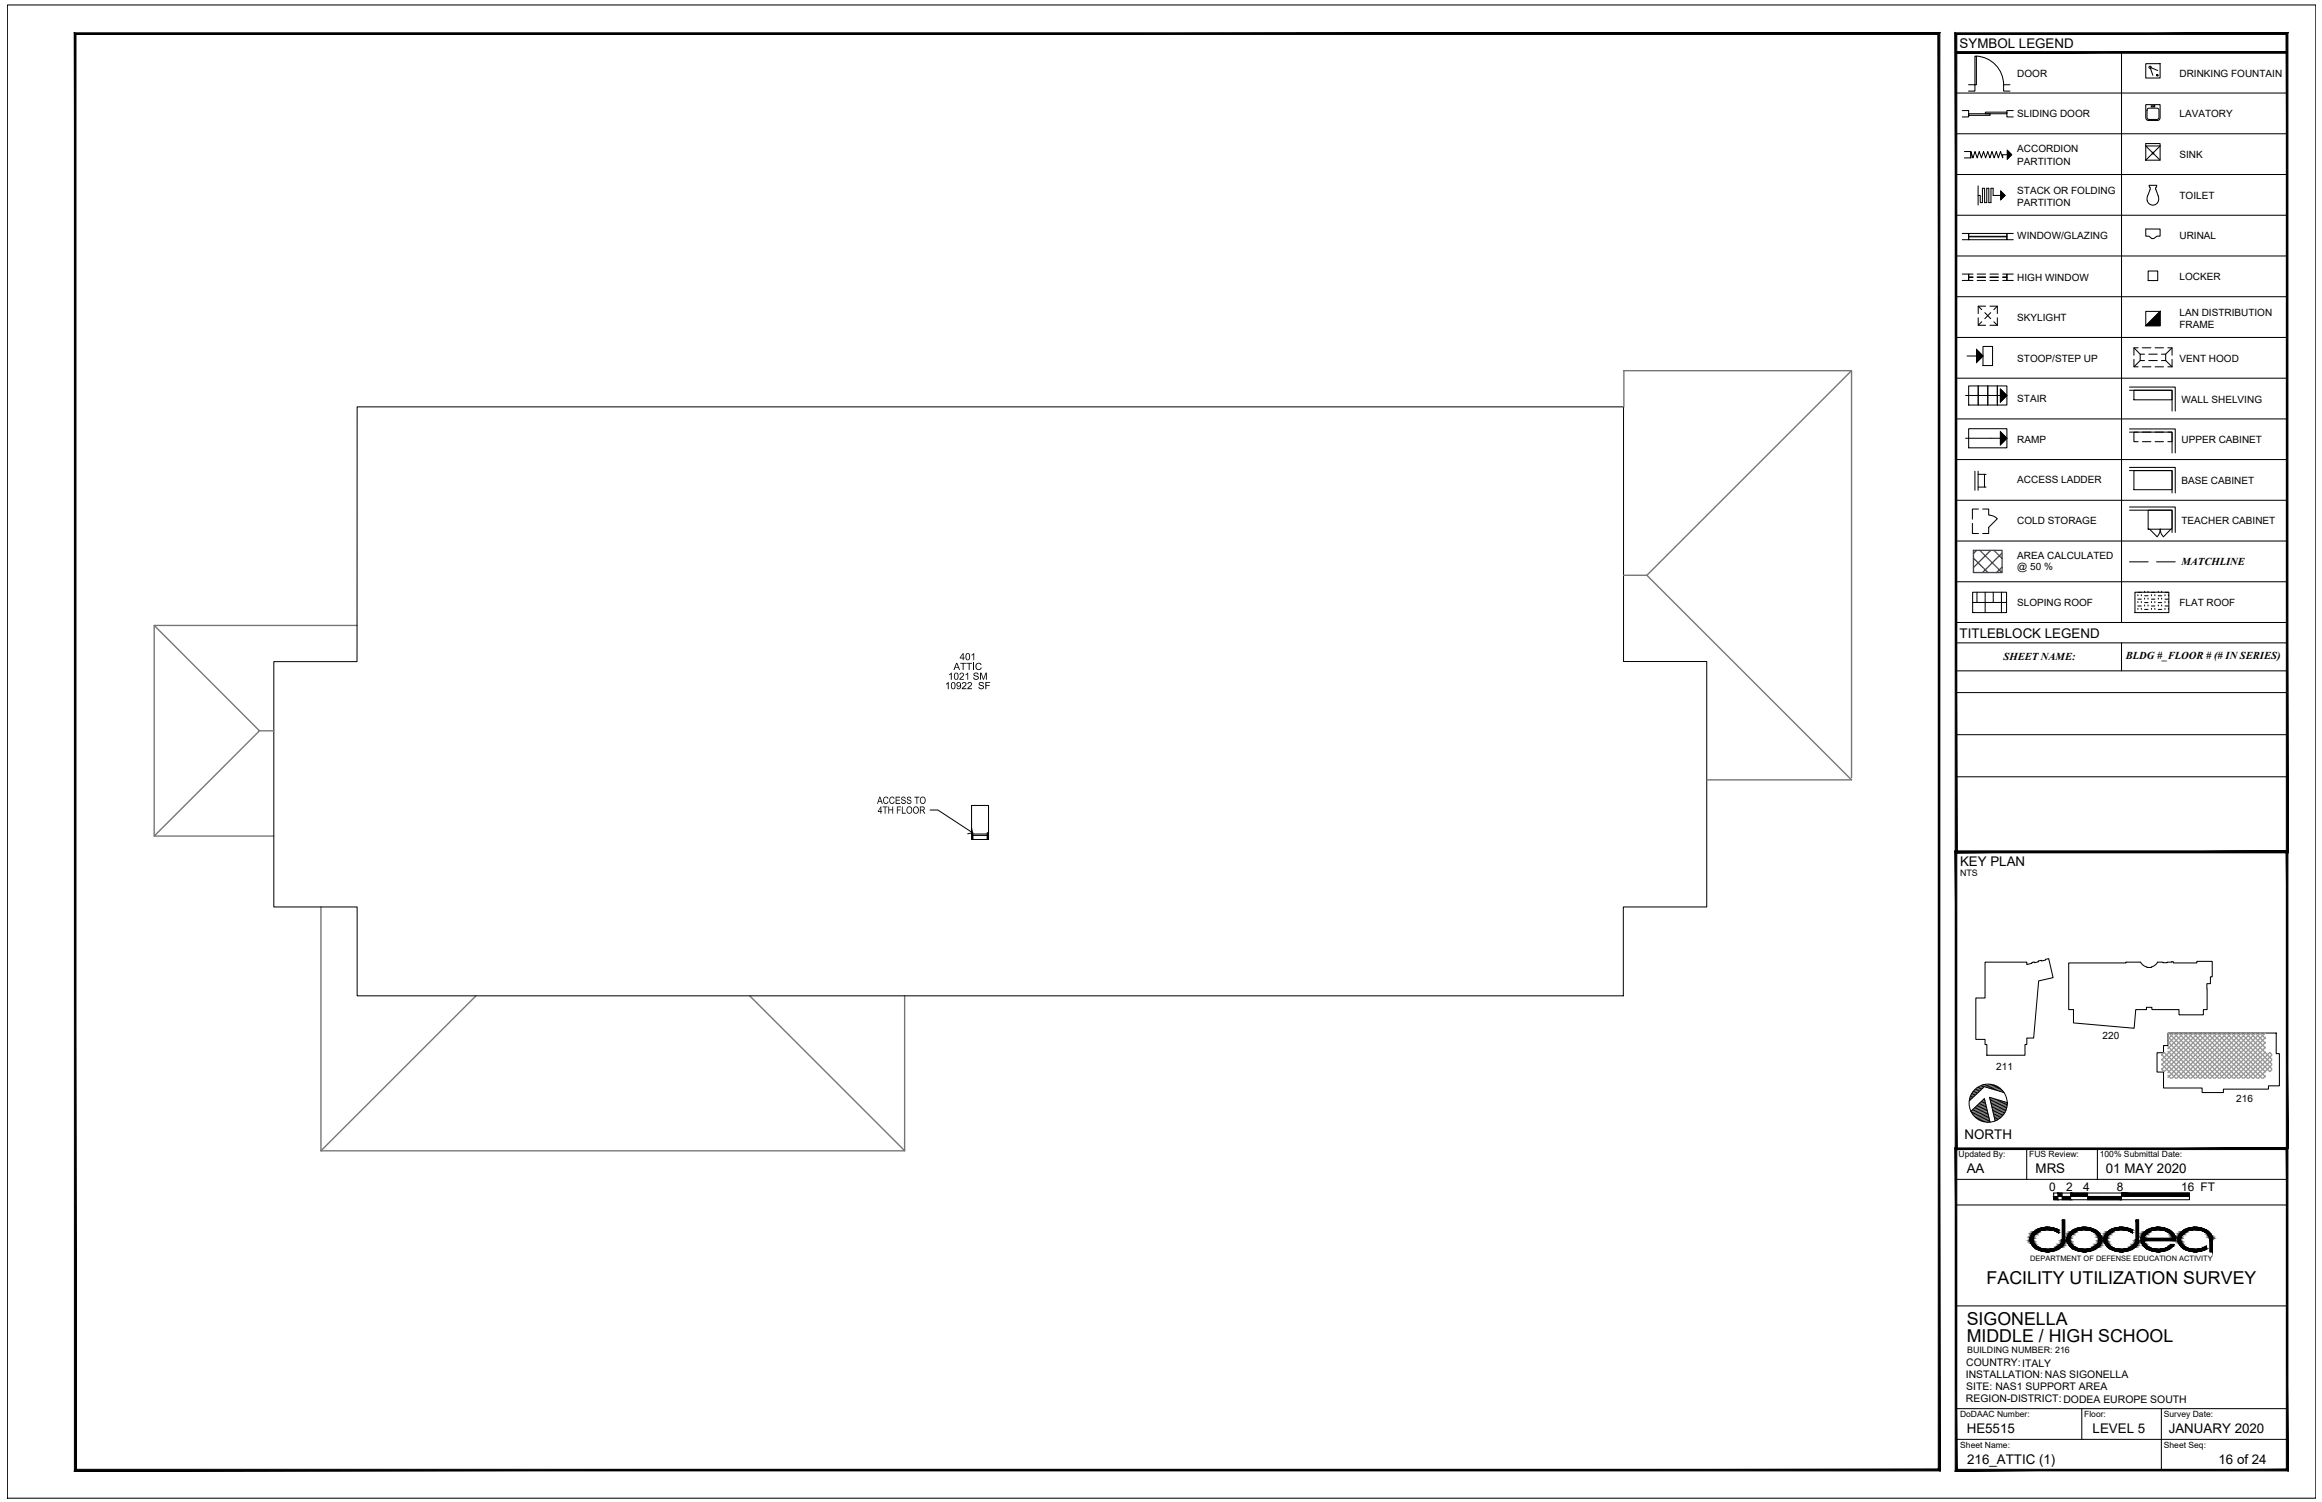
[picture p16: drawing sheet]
<svg xmlns="http://www.w3.org/2000/svg" width="432mm" height="279mm" viewBox="0 0 432 279" stroke-linecap="round" stroke-linejoin="round" font-family="sans-serif">
<defs><g id="words">
<g font-size="3.3">
<text x="369.4" y="238.9">FACILITY UTILIZATION SURVEY</text>
<text x="365.7" y="246.4">SIGONELLA</text>
<text x="365.7" y="249.6">MIDDLE / HIGH SCHOOL</text>
</g>
<g font-size="2.5">
<text x="364.4" y="8.9">SYMBOL LEGEND</text>
<text x="364.4" y="118.7">TITLEBLOCK LEGEND</text>
<text x="364.5" y="161">KEY PLAN</text>
<text x="365.3" y="211.9">NORTH</text>
<text x="365.7" y="218.3">AA</text>
<text x="378.5" y="218.3">MRS</text>
<text x="391.6" y="218.3">01 MAY 2020</text>
<text x="365.7" y="266.6">HE5515</text>
<text x="389.1" y="266.6">LEVEL 5</text>
<text x="403.3" y="266.6">JANUARY 2020</text>
<text x="365.8" y="272.3">216_ATTIC (1)</text>
<text x="412.6" y="272.3">16 of 24</text>
</g>
<g font-size="2.2">
<text x="381.1" y="221.5">0</text>
<text x="384.2" y="221.5">2</text>
<text x="387.4" y="221.5">4</text>
<text x="393.6" y="221.5">8</text>
<text x="405.6" y="221.5">16 FT</text>
</g>
<g font-size="2.1">
<text x="177.3" y="124.6">ATTIC</text>
<text x="178.4" y="122.8">401</text>
<text x="175.7" y="128.2">10922 SF</text>
<text x="176.3" y="126.4">1021 SM</text>
<text x="163.1" y="149.5">ACCESS TO</text>
<text x="163.2" y="151.4">4TH FLOOR</text>
</g>
<g font-size="2">
<text x="405.7" y="105.1">MATCHLINE</text>
<text x="372.6" y="122.7">SHEET NAME:</text>
<text x="395.3" y="122.5">BLDG #_FLOOR # (# IN SERIES)</text>
</g>
<g font-size="1.9">
<text x="375.1" y="14.3">DOOR</text>
<text x="405.3" y="14.4">DRINKING FOUNTAIN</text>
<text x="375.1" y="21.8">SLIDING DOOR</text>
<text x="405.3" y="21.8">LAVATORY</text>
<text x="375.1" y="28.4">ACCORDION</text>
<text x="405.3" y="29.5">SINK</text>
<text x="375.1" y="30.6">PARTITION</text>
<text x="375.1" y="36.1">STACK OR FOLDING</text>
<text x="375.1" y="38.4">PARTITION</text>
<text x="405.3" y="37">TOILET</text>
<text x="375.1" y="44.5">WINDOW/GLAZING</text>
<text x="405.3" y="44.5">URINAL</text>
<text x="375.1" y="52.2">HIGH WINDOW</text>
<text x="405.3" y="52.1">LOCKER</text>
<text x="375.1" y="59.8">SKYLIGHT</text>
<text x="405.3" y="58.8">LAN DISTRIBUTION</text>
<text x="405.3" y="61.1">FRAME</text>
<text x="375.1" y="67.3">STOOP/STEP UP</text>
<text x="405.3" y="67.3">VENT HOOD</text>
<text x="375.1" y="74.8">STAIR</text>
<text x="405.7" y="74.9">WALL SHELVING</text>
<text x="375.1" y="82.5">RAMP</text>
<text x="405.7" y="82.5">UPPER CABINET</text>
<text x="375.1" y="89.9">ACCESS LADDER</text>
<text x="405.7" y="90">BASE CABINET</text>
<text x="375.1" y="97.6">COLD STORAGE</text>
<text x="405.7" y="97.5">TEACHER CABINET</text>
<text x="375.1" y="103.9">AREA CALCULATED</text>
<text x="375.1" y="106.1">@ 50 %</text>
<text x="375.1" y="112.7">SLOPING ROOF</text>
<text x="405.3" y="112.7">FLAT ROOF</text>
<text x="391" y="193.3">220</text>
<text x="371.2" y="199">211</text>
<text x="415.9" y="205">216</text>
<text x="365.6" y="256.4">INSTALLATION: NAS SIGONELLA</text>
<text x="365.6" y="254.2">COUNTRY:ITALY</text>
<text x="365.6" y="260.9">REGION-DISTRICT: DODEA EUROPE SOUTH</text>
<text x="365.6" y="258.6">SITE: NAS1 SUPPORT AREA</text>
</g>
<g font-size="1.7">
<text x="364.5" y="162.9">NTS</text>
<text x="365.8" y="251.7">BUILDING NUMBER: 216</text>
</g>
<g font-size="1.6">
<text x="364.2" y="215.3">Updated By:</text>
<text x="377.4" y="215.3">FUS Review:</text>
<text x="390.5" y="215.3">100% Submittal Date:</text>
<text x="364.5" y="263.6">DoDAAC Number:</text>
<text x="387.6" y="263.6">Floor:</text>
<text x="402.4" y="263.6">Survey Date:</text>
<text x="364.5" y="269.3">Sheet Name:</text>
<text x="402.4" y="269.3">Sheet Seq:</text>
</g>
<text font-size="1.4" x="377.5" y="234.6">DEPARTMENT OF DEFENSE EDUCATION ACTIVITY</text>
</g></defs>
<!-- layer: A-ROOF-OTLN -->
<path d="M301.9 69h42.4l-38 38 38 38.1h-26.9M302 69v6.7M344.3 69v75.7M28.7 116.3l19.6 19.6-19.6 19.6h22.2M66.4 116.3h-37.7v39.1M301.9 107h4.4M48.3 135.9h2.6M59.7 168.7v45.4M88.5 185.2l-28.8 28.9M139.4 185.2l28.8 28.9h-108.5M168.2 185.2v28.9" fill="none" stroke="#757575" stroke-width=".25"/>
<!-- layer: A-WALL-FULL-EXTR -->
<path d="M66.4 75.7h235.5v47.4h15.5v45.6h-15.5v16.5h-235.5v-16.5h-15.5v-45.6h15.5z" fill="none" stroke="#000" stroke-width=".19"/>
<!-- layer: A-CLNG-ACCS -->
<path d="M180.7 149.8h3.1v6.4h-3.1zM180.8 156.1v-1.2h.1v1.2M180.9 155.1h2.7M180.9 155.4h2.7M183.6 156.1v-1.2h.1v1.2" fill="none" stroke="#000" stroke-width=".19"/>
<!-- layer: Z-FU-IDNM-DSPL -->
<path d="M180.7 154l.2 .9-.9 .2" fill="none" stroke="#000" stroke-width=".19"/>
<!-- layer: 0 -->
<path d="M173 150.7h1.4l6.4 4.2" fill="none" stroke="#000" stroke-width=".19"/>
<!-- layer: G-ANNO-SYMB -->
<path d="M381.9 221.9h25.3v1.3h-25.3z" fill="none" stroke="#000" stroke-width=".19"/>
<g fill="#000" stroke="#000" stroke-width=".19">
<path d="M381.9 222.6l.8 .6h-.8zM381.9 222.6l.8 .6v-.6z"/>
<path d="M382.7 221.9l.8 .7h-.8zM382.7 221.9l.8 .7v-.7z"/>
<path d="M383.5 222.6l1.6 .6h-1.6zM383.5 222.6l1.6 .6v-.6z"/>
<path d="M385.1 221.9l3.1 .7h-3.1zM385.1 221.9l3.1 .7v-.7z"/>
<path d="M388.2 222.6l6.3 .6h-6.3zM388.2 222.6l6.3 .6v-.6z"/>
<path d="M394.5 221.9l12.7 .7h-12.7zM394.5 221.9l12.7 .7v-.7z"/>
</g>
<!-- layer: XTB-HE5515|G-ANNO-TEXT -->
<g fill="none" stroke="#000" stroke-width=".19">
<path d="M1.4 .9h429.2v277.8h-429.2zM363.7 9.8h61.6M363.7 17.3h61.6M394.5 9.8v106M363.7 24.9h61.6M363.7 32.5h61.6M363.7 40h61.6M363.7 47.6h61.6M363.7 55.2h61.6M363.7 62.8h61.6M363.7 70.4h61.6M363.7 77.9h61.6"/>
<path d="M363.7 85.5h61.6M363.7 93.1h61.6M363.7 100.6h61.6M363.7 108.2h61.6M363.7 115.8h61.6M363.7 128.8h61.6M363.7 136.7h61.6M363.7 144.5h61.6M363.7 219.4h61.6M363.7 213.7h61.6M376.9 213.7v5.7M390 213.7v5.7"/>
<path d="M363.7 224.1h61.6M378.2 229.9l-.2 .7 .2 .6M378.2 231.2a3.4 3.4 0 0 0 4.5 .7M378.8 229.3a3.8 3.8 0 0 1 3.9 0M378.8 229.3l-.6 .6M382.7 229.3l.1 .1M382.8 228.8a3.8 3.8 0 0 0-5.1 1.2 2.35 2.35 0 0 0 2.1 2.8 3.4 3.4 0 0 0 4.1-1.9l.1-4h-.5v3.7l-.2 .6M382.8 228.8v.6M383.3 231.2l-.6 .6M384.4 230.6a2.89 2.89 0 0 0 3.2 2.2l1.2-.1M384.4 230.6h.1M384.9 230.6l.2 .6"/>
<path d="M384.9 230.6h.1M385.1 229.9l-.2 .7M385.1 231.2l.6 .6M385.7 229.3a3.8 3.8 0 0 1 3.8 0M385.7 229.3l-.6 .6M388.8 228.4l1 .5M388.8 228.4a3.4 3.4 0 0 0-4.4 1.9v.3M389.5 229.3l.7 .6M389.8 232.2l-1 .5M389.8 228.9a1.88 1.88 0 0 1 0 3.3M390.2 231.2a3.4 3.4 0 0 1-4.5 .7M390.2 229.9l.1 .7-.1 .6"/>
<path d="M391.9 229.9l-.2 .7 .2 .6M391.9 231.2l.6 .6M392.5 229.3a3.8 3.8 0 0 1 3.9 0M392.5 229.3l-.6 .6M396.5 228.8a3.8 3.8 0 0 0-5.1 1.2 2.35 2.35 0 0 0 2.2 2.8 4.2 4.2 0 0 0 3.1-.6M396.6 228.8l-.1 .6-.1-.1M397 231.2a3.4 3.4 0 0 1-4.5 .7M397 231.2l.2-.6v-3.7h.5v4l-.4 .8-.6 .5M398.6 230.8h6M398.6 230.8l.2 .4M398.8 229.9l-.2 .4h5.5M398.8 231.2a3.3 3.3 0 0 0 3.6 1.1"/>
<path d="M399.4 229.3l-.6 .6M402.4 228.9a3.9 3.9 0 0 0-3 .4M402.4 228.9l.9 .4M403.3 229.3l.6 .6M403.9 229.9l.2 .4M404.5 230.8a2.66 2.66 0 0 0-2.8-2.5 2.99 2.99 0 0 0-3.6 2.3 3 3 0 0 0 3.6 2.2 3.4 3.4 0 0 0 2.6-1.3h-.6l-.4 .4-.9 .4M405.7 229.9l-.2 .7 .2 .6M405.7 231.2a3.4 3.4 0 0 0 4.5 .7M406.3 229.3a3.8 3.8 0 0 1 3.9 0M406.3 229.3l-.6 .6M410.2 229.3l.6 .6M410.3 231.8h-.1"/>
<path d="M410.3 231.8v.5M410.8 229.9l.2 .7v2.3h.4v-2.3a2.87 2.87 0 0 0-3.2-2.3 2.92 2.92 0 0 0-3.2 2.3 2.89 2.89 0 0 0 3.2 2.2l1.2-.1 .9-.4M363.7 242.9h61.6M363.7 267.8h61.6M363.7 262h61.6M387.1 262v5.8M401.9 262v11.5"/>
</g>
<g fill="#000" stroke="#000" stroke-width=".19">
<path d="M379.9 232.8h1.7zM380.4 228.3h.8zM382.4 229.1h.4v.2zM386.8 232.8h1.6zM387.2 228.3h.8zM393.7 232.8h1.6zM394.1 228.3h.8zM396.2 229.1h.4v.2zM400.6 232.8h1.6zM401 228.3h.8zM407.4 232.8h1.6zM407.8 228.3h.8z"/>
<path d="M409 232.3h1.3zM410.2 231.9l.1-.1z"/>
<path d="M363.7 9.6v.3l61.6-.3zM363.7 9.9l61.6-.3v.3z"/>
<path d="M363.9 6.4h61.3l.3-.3zM363.6 6.1h61.9l-61.6 .3zM363.6 6.1l.3 152.2v-151.9zM363.6 6.1l.3 152.2-.3 .3zM363.9 158.3l-.3 .3 61.6-.3zM363.6 158.6l61.6-.3 .3 .3zM425.2 6.4v151.9l.3 .3zM425.2 6.4l.3-.3v152.5z"/>
<path d="M363.6 158.3v55.4h.3zM363.6 158.3l.3 .3v55.1zM363.6 158.3l.3 .3 61.6-.3zM363.9 158.6l61.6-.3-.3 .3zM425.5 158.3l-.3 .3 .3 55.1zM425.2 158.6l.3 55.1h-.3z"/>
<path d="M377.5 230.6l.5 .2v-.2zM377.5 230.6l.5 .2h-.4z"/>
<path d="M377.6 230.3l.4 .1zM377.6 230.3l.4 .1z"/>
<path d="M377.6 230.4l.4 .2v-.2zM377.6 230.4l.4 .2h-.5z"/>
<path d="M377.6 230.8h.4zM377.6 230.8h.4z"/>
<path d="M377.6 230.8l.5 .1-.1-.1zM377.6 230.8l.5 .1h-.5z"/>
<path d="M377.6 230.2l.4 .1 .1-.1zM377.6 230.2l.4 .1h-.4z"/>
<path d="M377.6 230.9l.5 .1v-.1zM377.6 230.9l.5 .1h-.5z"/>
<path d="M377.6 230.1l.5 .1v-.1zM377.6 230.1l.5 .1h-.5z"/>
<path d="M377.6 231l.5 .1zM377.6 231l.5 .1z"/>
<path d="M377.6 230.1h.5zM377.6 230.1h.5z"/>
<path d="M377.6 231.1l.6 .1-.1-.1zM377.6 231.1l.6 .1h-.5z"/>
<path d="M377.7 229.9l.4 .2 .1-.2zM377.7 229.9l.4 .2h-.5z"/>
<path d="M377.7 231.2l.5 .1zM377.7 231.2l.5 .1z"/>
<path d="M377.7 229.9h.5zM377.7 229.9h.5z"/>
<path d="M377.7 231.3l.6 .1-.1-.1zM377.7 231.3l.6 .1h-.5z"/>
<path d="M377.8 229.7l.4 .2 .1-.2zM377.8 229.7l.4 .2h-.5z"/>
<path d="M377.8 231.4l.6 .1zM377.8 231.4l.6 .1z"/>
<path d="M377.8 229.7h.6zM377.8 229.7h.5z"/>
<path d="M377.8 231.5l.7 .1zM377.8 231.5l.7 .1z"/>
<path d="M377.9 229.6l.5 .1 .1-.1zM377.9 229.6l.5 .1h-.6z"/>
<path d="M377.9 231.6l.7 .1-.1-.1zM377.9 231.6l.7 .1h-.6z"/>
<path d="M378 229.4l.5 .2 .1-.2zM378 229.4l.5 .2h-.6z"/>
<path d="M378 231.7h.6zM378 231.7h.6z"/>
<path d="M378 229.4h.6zM378 229.4h.6z"/>
<path d="M378 231.7l.8 .2-.2-.2zM378 231.7l.8 .2h-.7z"/>
<path d="M378.1 229.3l.5 .1 .2-.1zM378.1 229.3l.5 .1h-.6z"/>
<path d="M378.1 231.9h.8zM378.1 231.9h.8z"/>
<path d="M378.1 229.2h.8zM378.1 229.2l.7 .1z"/>
<path d="M378.1 231.9l1 .1-.2-.1zM378.1 231.9l1 .1h-.8z"/>
<path d="M378.3 229.1l.6 .1 .2-.1zM378.1 229.2l.2-.1 .6 .1z"/>
<path d="M378.3 232l.9 .1zM378.3 232l.9 .1z"/>
<path d="M378.3 229.1h.9zM378.3 229.1h.8z"/>
<path d="M378.3 232.1h1.1zM378.3 232.1h1.1z"/>
<path d="M378.4 229h1zM378.3 229.1h.9z"/>
<path d="M378.4 232.1l1.2 .2zM378.4 232.1l1.2 .2h-1z"/>
<path d="M378.6 228.9l.8 .1 .2-.1zM378.4 229l.2-.1 .8 .1z"/>
<path d="M378.6 232.3h1.1zM378.6 232.3h1.1z"/>
<path d="M378.6 228.9h1.1zM378.6 228.9h1z"/>
<path d="M378.6 232.3h1.4zM378.6 232.3h1.4z"/>
<path d="M379.9 232.8h1.3zM380.4 232.8h.8z"/>
<path d="M378.7 228.8h1.3zM378.6 228.9h1.1z"/>
<path d="M378.7 232.3l1.7 .1zM378.7 232.3l1.7 .1z"/>
<path d="M378.8 228.8h1.6zM378.7 228.8h1.3z"/>
<path d="M378.8 232.4h2zM378.8 232.4h2z"/>
<path d="M378.8 228.7h2zM378.8 228.7l1.6 .1z"/>
<path d="M380.4 228.3l1.2 .1zM379.9 228.4h1.7z"/>
<path d="M379.9 228.4h2.1zM379.5 228.4h2.5z"/>
<path d="M379.5 228.4l2.8 .2-.3-.2zM379.3 228.6l.2-.2 2.8 .2z"/>
<path d="M379.5 232.7h2.5zM379.5 232.7l2.1 .1z"/>
<path d="M379.3 228.6h3zM379.2 228.6h3.1z"/>
<path d="M379.2 228.6l3.4 .1zM379 228.7h3.6z"/>
<path d="M379.2 232.6l2.8 .1 .3-.1zM379.2 232.6l2.8 .1h-2.5z"/>
<path d="M382.4 229.1l.4 .2zM382.7 229.3l.1 .1z"/>
<path d="M379 228.7h3.6zM378.9 228.7h3.7z"/>
<path d="M378.9 228.7h3.8zM378.8 228.7h3.9z"/>
<path d="M378.9 232.4l3.4 .2 .3-.2zM378.9 232.4l3.4 .2h-3.1z"/>
<path d="M380.8 228.7l1.9 .1zM380.8 228.7l1.9 .1z"/>
<path d="M378.8 232.4h3.9zM378.8 232.4h3.8z"/>
<path d="M381.1 228.8h1.7zM381.1 228.8h1.7z"/>
<path d="M381.1 232.4h1.6zM380.8 232.4h1.9z"/>
<path d="M381.5 228.8h1.3zM381.5 228.8h1.3z"/>
<path d="M381.5 232.3h1.3zM381.1 232.4h1.6z"/>
<path d="M381.5 228.8l1.3 .1zM381.5 228.8l1.3 .1z"/>
<path d="M381.9 228.9l.9 .1v-.1zM381.9 228.9l.9 .1z"/>
<path d="M382.2 229l.6 .1v-.1zM382.2 229l.6 .1z"/>
<path d="M381.9 232.3h1zM381.5 232.3h1.3z"/>
<path d="M381.9 232.3h1.1zM381.9 232.3h1z"/>
<path d="M382.2 232.1l.8 .2 .1-.2zM381.9 232.3l.3-.2 .8 .2z"/>
<path d="M382.3 232.1h.9zM382.2 232.1h.9z"/>
<path d="M382.4 232h.8zM382.3 232.1h.9z"/>
<path d="M382.6 231.9l.6 .1 .2-.1zM382.4 232l.2-.1 .6 .1z"/>
<path d="M382.7 231.9h.7zM382.6 231.9h.8z"/>
<path d="M382.9 231.7l.5 .2 .1-.2zM382.7 231.9l.2-.2 .5 .2z"/>
<path d="M382.9 231.7h.7zM382.9 231.7h.6z"/>
<path d="M383 231.6l.6 .1v-.1zM383 231.6l.6 .1h-.7z"/>
<path d="M383.1 231.5l.5 .1 .1-.1zM383.1 231.5l.5 .1h-.6z"/>
<path d="M383.2 231.4h.5zM383.2 231.4l.5 .1z"/>
<path d="M383.3 231.3l.4 .1 .1-.1zM383.3 231.3l.4 .1h-.5z"/>
<path d="M383.3 231.2h.5zM383.3 231.3h.5z"/>
<path d="M383.4 231l.5 .1zM383.4 231l.5 .1z"/>
<path d="M383.4 231.1l.4 .1 .1-.1zM383.4 231.1l.4 .1h-.5z"/>
<path d="M383.4 230.9l.5 .1v-.1zM383.4 230.9l.5 .1h-.5z"/>
<path d="M383.5 226.9l.5 3.7v-3.7zM383.5 226.9l.5 3.7h-.5z"/>
<path d="M383.5 230.6l.5 .2v-.2zM383.5 230.6l.5 .2h-.5z"/>
<path d="M383.5 230.8h.5zM383.5 230.8h.5z"/>
<path d="M383.5 230.8l.4 .1 .1-.1zM383.5 230.8l.4 .1h-.5z"/>
<path d="M384.4 230.4l.5 .2v-.2zM384.4 230.4l.5 .2h-.5z"/>
<path d="M384.4 230.6l.5 .2v-.2zM384.4 230.6l.5 .2h-.5z"/>
<path d="M384.4 230.8h.5zM384.4 230.8h.5z"/>
<path d="M384.4 230.3h.5zM384.4 230.3l.5 .1z"/>
<path d="M384.4 230.8l.5 .1v-.1zM384.4 230.8l.5 .1h-.5z"/>
<path d="M384.4 230.2l.5 .1v-.1zM384.4 230.2l.5 .1h-.5z"/>
<path d="M384.4 230.9l.6 .1-.1-.1zM384.4 230.9l.6 .1h-.5z"/>
<path d="M384.5 230.1l.4 .1 .1-.1zM384.5 230.1l.4 .1h-.5z"/>
<path d="M384.5 231l.5 .1zM384.5 231l.5 .1z"/>
<path d="M384.5 230.1h.5zM384.5 230.1h.5z"/>
<path d="M384.5 231.1l.6 .1-.1-.1zM384.5 231.1l.6 .1h-.6z"/>
<path d="M384.5 229.9l.5 .2 .1-.2zM384.5 229.9l.5 .2h-.5z"/>
<path d="M384.5 231.2l.6 .1zM384.5 231.2l.6 .1z"/>
<path d="M384.5 229.9h.6zM384.5 229.9h.6z"/>
<path d="M384.5 231.3l.7 .1-.1-.1zM384.5 231.3l.7 .1h-.6z"/>
<path d="M384.6 229.7l.5 .2 .1-.2zM384.6 229.7l.5 .2h-.6z"/>
<path d="M384.6 231.4l.6 .1zM384.6 231.4l.6 .1z"/>
<path d="M384.7 229.7h.5zM384.7 229.7h.5z"/>
<path d="M384.7 231.5l.6 .1zM384.7 231.5l.6 .1z"/>
<path d="M384.7 229.6l.5 .1 .1-.1zM384.7 229.6l.5 .1h-.5z"/>
<path d="M384.7 231.6l.8 .1-.2-.1zM384.7 231.6l.8 .1h-.7z"/>
<path d="M384.8 229.4l.5 .2 .2-.2zM384.8 229.4l.5 .2h-.6z"/>
<path d="M384.8 231.7h.7zM384.8 231.7h.7z"/>
<path d="M384.8 229.4h.7zM384.8 229.4h.7z"/>
<path d="M384.8 231.7l.9 .2-.2-.2zM384.8 231.7l.9 .2h-.7z"/>
<path d="M385 229.3l.5 .1 .2-.1zM385 229.3l.5 .1h-.7z"/>
<path d="M385 231.9h.7zM385 231.9h.7z"/>
<path d="M385 229.2h.7zM385 229.2l.7 .1z"/>
<path d="M385 231.9l.9 .1-.2-.1zM385 231.9l.9 .1h-.8z"/>
<path d="M385.1 229.1l.6 .1 .2-.1zM385 229.2l.1-.1 .6 .1z"/>
<path d="M385.1 232l1 .1zM385.1 232l1 .1z"/>
<path d="M385.2 229.1h.9zM385.2 229.1h.7z"/>
<path d="M385.2 232.1h1zM385.2 232.1h1z"/>
<path d="M385.3 229h.9zM385.2 229.1h.9z"/>
<path d="M385.3 232.1l1.2 .2zM385.3 232.1l1.2 .2h-1.1z"/>
<path d="M385.4 228.9l.8 .1 .3-.1zM385.3 229l.1-.1 .8 .1z"/>
<path d="M385.4 232.3h1.1zM385.4 232.3h1.1z"/>
<path d="M385.4 228.9h1.1zM385.4 228.9h1.1z"/>
<path d="M385.4 232.3h1.5zM385.4 232.3h1.5z"/>
<path d="M386.8 232.8h1.2zM387.2 232.8h.8z"/>
<path d="M385.6 228.8h1.3zM385.4 228.9h1.1z"/>
<path d="M385.6 232.3l1.6 .1zM385.6 232.3l1.6 .1z"/>
<path d="M385.6 228.8h1.6zM385.6 228.8h1.3z"/>
<path d="M385.6 232.4h2zM385.6 232.4h2z"/>
<path d="M385.7 228.7h1.9zM385.7 228.7l1.5 .1z"/>
<path d="M387.2 228.3l1.2 .1zM386.8 228.4h1.6z"/>
<path d="M386.8 228.4h2zM386.4 228.4h2.4z"/>
<path d="M386.4 228.4l2.8 .2-.4-.2zM386.1 228.6l.3-.2 2.8 .2z"/>
<path d="M386.4 232.7h2.4zM386.4 232.7l2 .1z"/>
<path d="M386.1 228.6l3.4 .1-.3-.1zM385.7 228.7l.4-.1 3.4 .1z"/>
<path d="M386.1 232.6l2.7 .1 .4-.1zM386.1 232.6l2.7 .1h-2.4z"/>
<path d="M385.7 228.7h3.8zM385.7 228.7h3.8z"/>
<path d="M385.7 232.4l3.5 .2 .3-.2zM385.7 232.4l3.5 .2h-3.1z"/>
<path d="M387.6 228.7l2 .1zM387.6 228.7l2 .1z"/>
<path d="M385.7 232.4h3.8zM385.7 232.4h3.8z"/>
<path d="M388 228.8h1.7zM388 228.8h1.7z"/>
<path d="M388 232.4h1.6zM387.6 232.4h1.9z"/>
<path d="M388.3 228.8l1.5 .1zM388.3 228.8l1.5 .1z"/>
<path d="M388.3 232.3h1.4zM388 232.4h1.6z"/>
<path d="M388.7 228.9h1.1zM388.7 228.9h1.1z"/>
<path d="M388.7 232.3h1.1zM388.3 232.3h1.4z"/>
<path d="M388.7 228.9l1.2 .1-.1-.1zM388.7 228.9l1.2 .1z"/>
<path d="M388.7 232.3h1.1zM388.7 232.3h1.1z"/>
<path d="M389 229l1 .1zM389 229l1 .1z"/>
<path d="M389 232.1l.8 .2 .1-.2zM388.7 232.3l.3-.2 .8 .2z"/>
<path d="M389.2 229.1h.9zM389.2 229.1h.9z"/>
<path d="M389.2 232.1h.8zM389 232.1h.9z"/>
<path d="M389.3 229.1l.9 .1-.1-.1zM389.3 229.1l.9 .1h-.7z"/>
<path d="M389.3 232h.8zM389.2 232.1h.8z"/>
<path d="M389.5 229.2l.8 .1zM389.5 229.2l.8 .1z"/>
<path d="M389.5 231.9l.6 .1 .1-.1zM389.3 232l.2-.1 .6 .1z"/>
<path d="M389.6 229.3l.8 .1-.1-.1zM389.6 229.3l.8 .1h-.7z"/>
<path d="M389.6 231.9h.7zM389.5 231.9h.7z"/>
<path d="M389.7 229.4h.7zM389.7 229.4h.7z"/>
<path d="M389.7 231.7l.6 .2 .1-.2zM389.6 231.9l.1-.2 .6 .2z"/>
<path d="M389.8 229.4l.7 .2-.1-.2zM389.8 229.4l.7 .2h-.6z"/>
<path d="M389.8 231.7h.6zM389.7 231.7h.7z"/>
<path d="M389.9 229.6l.7 .1-.1-.1zM389.9 229.6l.7 .1z"/>
<path d="M389.9 231.6l.5 .1 .1-.1zM389.9 231.6l.5 .1h-.6z"/>
<path d="M390 229.7h.6zM390 229.7h.6z"/>
<path d="M390 231.5l.5 .1 .1-.1zM390 231.5l.5 .1h-.6z"/>
<path d="M390.1 229.7l.6 .2-.1-.2zM390.1 229.7l.6 .2h-.5z"/>
<path d="M390.1 231.4h.5zM390.1 231.4l.5 .1z"/>
<path d="M390.2 229.9h.5zM390.2 229.9h.5z"/>
<path d="M390.2 231.3l.4 .1 .1-.1zM390.2 231.3l.4 .1h-.5z"/>
<path d="M390.2 229.9l.6 .2-.1-.2zM390.2 229.9l.6 .2h-.5z"/>
<path d="M390.2 231.2h.5zM390.2 231.2l.5 .1z"/>
<path d="M390.3 230.1h.5zM390.3 230.1h.5z"/>
<path d="M390.3 230.1l.5 .1v-.1zM390.3 230.1l.5 .1h-.5z"/>
<path d="M390.3 231l.5 .1zM390.3 231l.5 .1z"/>
<path d="M390.3 231.1l.4 .1 .1-.1zM390.3 231.1l.4 .1h-.5z"/>
<path d="M390.3 230.2l.5 .1v-.1zM390.3 230.2l.5 .1h-.5z"/>
<path d="M390.3 230.9l.5 .1v-.1zM390.3 230.9l.5 .1h-.5z"/>
<path d="M390.3 230.3l.5 .1zM390.3 230.3l.5 .1z"/>
<path d="M390.3 230.4l.5 .2v-.2zM390.3 230.4l.5 .2h-.4z"/>
<path d="M390.4 230.6l.4 .2v-.2zM390.4 230.6l.4 .2h-.5z"/>
<path d="M390.3 230.8h.5zM390.3 230.8h.5z"/>
<path d="M390.3 230.8l.5 .1v-.1zM390.3 230.8l.5 .1h-.5z"/>
<path d="M391.3 230.4l.4 .2v-.2zM391.3 230.4l.4 .2h-.4z"/>
<path d="M391.3 230.6l.4 .2v-.2zM391.3 230.6l.4 .2h-.4z"/>
<path d="M391.3 230.8h.5zM391.3 230.8h.5z"/>
<path d="M391.3 230.3h.5zM391.3 230.3l.4 .1z"/>
<path d="M391.3 230.8l.5 .1v-.1zM391.3 230.8l.5 .1h-.5z"/>
<path d="M391.3 230.2l.5 .1v-.1zM391.3 230.2l.5 .1h-.5z"/>
<path d="M391.3 230.9l.5 .1v-.1zM391.3 230.9l.5 .1h-.5z"/>
<path d="M391.3 230.1l.5 .1v-.1zM391.3 230.1l.5 .1h-.5z"/>
<path d="M391.3 231l.6 .1zM391.3 231l.6 .1z"/>
<path d="M391.4 230.1h.5zM391.4 230.1h.4z"/>
<path d="M391.4 231.1l.5 .1v-.1zM391.4 231.1l.5 .1h-.5z"/>
<path d="M391.4 229.9l.5 .2v-.2zM391.4 229.9l.5 .2h-.5z"/>
<path d="M391.4 231.2l.6 .1zM391.4 231.2l.6 .1z"/>
<path d="M391.4 229.9h.6zM391.4 229.9h.5z"/>
<path d="M391.4 231.3l.7 .1-.1-.1zM391.4 231.3l.7 .1h-.6z"/>
<path d="M391.5 229.7l.5 .2 .1-.2zM391.5 229.7l.5 .2h-.6z"/>
<path d="M391.5 231.4l.6 .1zM391.5 231.4l.6 .1z"/>
<path d="M391.5 229.7h.6zM391.5 229.7h.6z"/>
<path d="M391.5 231.5l.7 .1zM391.5 231.5l.7 .1z"/>
<path d="M391.6 229.6l.5 .1 .1-.1zM391.6 229.6l.5 .1h-.6z"/>
<path d="M391.6 231.6l.7 .1-.1-.1zM391.6 231.6l.7 .1h-.6z"/>
<path d="M391.7 229.4l.5 .2 .1-.2zM391.7 229.4l.5 .2h-.6z"/>
<path d="M391.7 231.7h.7zM391.7 231.7h.7z"/>
<path d="M391.7 229.4h.7zM391.7 229.4h.6z"/>
<path d="M391.7 231.7l.8 .2-.1-.2zM391.7 231.7l.8 .2h-.6z"/>
<path d="M391.9 229.3l.5 .1 .1-.1zM391.9 229.3l.5 .1h-.7z"/>
<path d="M391.9 231.9h.7zM391.9 231.9h.7z"/>
<path d="M391.9 229.2h.7zM391.9 229.2l.6 .1z"/>
<path d="M391.9 231.9l.9 .1-.2-.1zM391.9 231.9l.9 .1h-.8z"/>
<path d="M392 229.1l.6 .1 .2-.1zM392 229.1l.6 .1h-.7z"/>
<path d="M392 232l.9 .1zM392 232l.9 .1z"/>
<path d="M392.1 229.1h.8zM392.1 229.1h.7z"/>
<path d="M392.1 232.1h1zM392.1 232.1h1z"/>
<path d="M392.2 229h.9zM392.1 229.1h.8z"/>
<path d="M392.2 232.1l1.2 .2zM392.2 232.1l1.2 .2h-1.1z"/>
<path d="M392.3 228.9h1.1zM392.3 228.9h1.1z"/>
<path d="M392.3 228.9l.8 .1 .3-.1zM392.2 229l.1-.1 .8 .1z"/>
<path d="M392.3 232.3h1.1zM392.3 232.3h1.1z"/>
<path d="M392.3 232.3h1.5zM392.3 232.3h1.5z"/>
<path d="M393.7 232.8h1.2zM394.1 232.8h.8z"/>
<path d="M392.4 228.8h1.4zM392.3 228.9h1.1z"/>
<path d="M392.4 232.3l1.7 .1zM392.4 232.3l1.7 .1z"/>
<path d="M392.5 228.8h1.6zM392.4 228.8h1.4z"/>
<path d="M392.5 232.4h2zM392.5 232.4h2z"/>
<path d="M392.5 228.7h2zM392.5 228.7l1.6 .1z"/>
<path d="M394.1 228.3l1.2 .1zM393.7 228.4h1.6z"/>
<path d="M393.7 228.4h2zM393.3 228.4h2.4z"/>
<path d="M393.3 228.4l2.7 .2-.3-.2zM393 228.6l.3-.2 2.7 .2z"/>
<path d="M393.3 232.7h2.4zM393.3 232.7l2 .1z"/>
<path d="M393 228.6h3zM392.9 228.6h3.1z"/>
<path d="M392.9 228.6l3.4 .1zM392.7 228.7h3.6z"/>
<path d="M392.9 232.6l2.8 .1 .3-.1zM392.9 232.6l2.8 .1h-2.4z"/>
<path d="M396.2 229.1l.4 .2zM396.4 229.3l.2 .1z"/>
<path d="M392.7 228.7h3.7zM392.6 228.7h3.8z"/>
<path d="M392.6 228.7h3.8zM392.5 228.7h3.9z"/>
<path d="M392.6 232.4l3.4 .2 .4-.2zM392.6 232.4l3.4 .2h-3.1z"/>
<path d="M394.5 228.7l1.9 .1zM394.5 228.7l1.9 .1z"/>
<path d="M392.5 232.4h3.9zM392.5 232.4h3.9z"/>
<path d="M394.9 228.8h1.7zM394.9 228.8h1.7z"/>
<path d="M394.9 232.4h1.5zM394.5 232.4h1.9z"/>
<path d="M395.2 232.3h1.3zM394.9 232.4h1.5z"/>
<path d="M395.2 228.8h1.4zM395.2 228.8h1.4z"/>
<path d="M395.3 228.8l1.3 .1zM395.3 228.8l1.3 .1z"/>
<path d="M395.6 228.9l1 .1v-.1zM395.6 228.9l1 .1z"/>
<path d="M395.9 229l.7 .1v-.1zM395.9 229l.7 .1z"/>
<path d="M395.6 232.3h1.1zM395.6 232.3h1.1z"/>
<path d="M395.6 232.3h1.1zM395.2 232.3h1.3z"/>
<path d="M395.9 232.1l.8 .2 .1-.2zM395.6 232.3l.3-.2 .8 .2z"/>
<path d="M396 232.1h.9zM395.9 232.1h.9z"/>
<path d="M396.2 232h.8zM396 232.1h.9z"/>
<path d="M396.4 231.9l.6 .1 .1-.1zM396.2 232l.2-.1 .6 .1z"/>
<path d="M396.4 231.9h.7zM396.4 231.9h.7z"/>
<path d="M396.6 231.7l.5 .2 .1-.2zM396.4 231.9l.2-.2 .5 .2z"/>
<path d="M396.7 231.7h.6zM396.6 231.7h.6z"/>
<path d="M396.8 231.6l.5 .1 .1-.1zM396.8 231.6l.5 .1h-.6z"/>
<path d="M396.9 231.5l.5 .1v-.1zM396.9 231.5l.5 .1h-.6z"/>
<path d="M396.9 231.4h.6zM396.9 231.4l.5 .1z"/>
<path d="M397 231.3l.5 .1v-.1zM397 231.3l.5 .1h-.6z"/>
<path d="M397.1 231.2h.5zM397 231.3h.5z"/>
<path d="M397.1 231.1l.5 .1v-.1zM397.1 231.1l.5 .1h-.5z"/>
<path d="M397.1 231h.5zM397.1 231l.5 .1z"/>
<path d="M397.2 230.9l.4 .1 .1-.1zM397.2 230.9l.4 .1h-.5z"/>
<path d="M397.2 230.8h.5zM397.2 230.8h.5z"/>
<path d="M397.2 230.8l.5 .1v-.1zM397.2 230.8l.5 .1h-.5z"/>
<path d="M397.2 226.9l.5 3.7v-3.7zM397.2 226.9l.5 3.7h-.5z"/>
<path d="M397.2 230.6l.5 .2v-.2zM397.2 230.6l.5 .2h-.5z"/>
<path d="M398.2 230.3h.4zM398.2 230.3h.4z"/>
<path d="M398.2 230.8h.4zM398.2 230.8h.4z"/>
<path d="M398.2 230.8l.5 .2-.1-.2zM398.2 230.8l.5 .2h-.5z"/>
<path d="M398.2 230.2l.4 .1 .1-.1zM398.2 230.2l.4 .1h-.4z"/>
<path d="M398.2 231h.5zM398.2 231h.5z"/>
<path d="M398.2 230.1l.5 .1v-.1zM398.2 230.1l.5 .1h-.5z"/>
<path d="M398.2 231l.5 .1zM398.2 231l.5 .1z"/>
<path d="M398.2 230.1h.5zM398.2 230.1h.5z"/>
<path d="M398.2 231.1l.6 .1-.1-.1zM398.2 231.1l.6 .1h-.5z"/>
<path d="M398.3 229.9l.4 .2 .1-.2zM398.3 229.9l.4 .2h-.5z"/>
<path d="M398.3 231.2l.5 .1zM398.3 231.2l.5 .1z"/>
<path d="M398.3 229.9h.5zM398.3 229.9h.5z"/>
<path d="M398.3 231.3l.6 .1-.1-.1zM398.3 231.3l.6 .1h-.5z"/>
<path d="M398.4 229.7l.4 .2 .1-.2zM398.4 229.7l.4 .2h-.5z"/>
<path d="M398.4 231.4l.6 .1zM398.4 231.4l.6 .1z"/>
<path d="M398.4 229.7h.6zM398.4 229.7h.5z"/>
<path d="M398.4 231.5l.7 .1zM398.4 231.5l.7 .1h-.6z"/>
<path d="M398.5 229.6l.5 .1 .1-.1zM398.5 229.6l.5 .1h-.6z"/>
<path d="M398.5 231.6l.7 .1-.1-.1zM398.5 231.6l.7 .1h-.6z"/>
<path d="M398.6 229.4l.5 .2 .1-.2zM398.6 229.4l.5 .2h-.6z"/>
<path d="M398.6 231.7h.6zM398.6 231.7h.6z"/>
<path d="M398.6 229.4h.6zM398.6 229.4h.6z"/>
<path d="M398.6 231.7l.8 .2-.2-.2zM398.6 231.7l.8 .2h-.7z"/>
<path d="M398.7 229.3l.5 .1 .2-.1zM398.7 229.3l.5 .1h-.6z"/>
<path d="M398.7 231.9h.8zM398.7 231.9h.8z"/>
<path d="M398.8 229.2h.7zM398.7 229.3h.7z"/>
<path d="M398.8 231.9l.9 .1-.2-.1zM398.8 231.9l.9 .1h-.8z"/>
<path d="M398.9 229.1l.6 .1 .2-.1zM398.8 229.2l.1-.1 .6 .1z"/>
<path d="M398.9 232l.9 .1zM398.9 232l.9 .1z"/>
<path d="M398.9 229.1h.9zM398.9 229.1h.8z"/>
<path d="M398.9 232.1h1.1zM398.9 232.1h1.1z"/>
<path d="M399 229h1zM398.9 229.1h.9z"/>
<path d="M399 232.1l1.2 .2zM399 232.1l1.2 .2h-1z"/>
<path d="M399.2 228.9l.8 .1 .2-.1zM399 229l.2-.1 .8 .1z"/>
<path d="M399.2 232.3h1.1zM399.2 232.3h1.1z"/>
<path d="M399.2 228.9h1.1zM399.2 228.9h1z"/>
<path d="M399.2 232.3h1.4zM399.2 232.3h1.4z"/>
<path d="M400.6 232.8h1.2zM401 232.8h.8z"/>
<path d="M399.3 228.8h1.3zM399.2 228.9h1.1z"/>
<path d="M399.3 232.3l1.7 .1zM399.3 232.3l1.7 .1z"/>
<path d="M399.4 228.8h1.6zM399.3 228.8h1.3z"/>
<path d="M399.4 232.4h2zM399.4 232.4h2z"/>
<path d="M399.4 228.7h2zM399.4 228.8h1.6z"/>
<path d="M401 228.3l1.2 .1zM400.6 228.4h1.6z"/>
<path d="M400.6 228.4h2zM400.1 228.4h2.5z"/>
<path d="M400.1 228.4l2.8 .2-.3-.2zM399.8 228.6l.3-.2 2.8 .2z"/>
<path d="M400.1 232.7h2.5zM400.1 232.7l2.1 .1z"/>
<path d="M399.8 228.6l3.4 .1-.3-.1zM399.5 228.7l.3-.1 3.4 .1z"/>
<path d="M399.8 232.6l2.8 .1 .3-.1zM399.8 232.6l2.8 .1h-2.5z"/>
<path d="M399.5 228.7h3.8zM399.4 228.7h3.9z"/>
<path d="M399.5 232.4l3.4 .2 .3-.2zM399.5 232.4l3.4 .2h-3.1z"/>
<path d="M401.4 228.7l1.9 .1zM401.4 228.7l1.9 .1z"/>
<path d="M399.4 232.4h3.9zM399.4 232.4h3.8z"/>
<path d="M401.7 228.8h1.7zM401.7 228.8h1.7z"/>
<path d="M401.7 232.4h1.6zM401.4 232.4h1.9z"/>
<path d="M402.1 228.8l1.4 .1zM402.1 228.8l1.4 .1z"/>
<path d="M402.1 232.3h1.3zM401.7 232.4h1.6z"/>
<path d="M402.5 228.9h1.1zM402.5 228.9h1.1z"/>
<path d="M402.5 232.3h1zM402.1 232.3h1.3z"/>
<path d="M402.5 228.9l1.2 .1-.1-.1zM402.5 228.9l1.2 .1z"/>
<path d="M402.5 232.3h1.1zM402.5 232.3h1z"/>
<path d="M402.8 229l1 .1zM402.8 229l1 .1z"/>
<path d="M402.8 232.1l.8 .2 .1-.2zM402.5 232.3l.3-.2 .8 .2z"/>
<path d="M402.9 229.1h.9zM402.9 229.1h.9z"/>
<path d="M402.9 232.1h.9zM402.8 232.1h.9z"/>
<path d="M403 229.1l1 .1-.2-.1zM403 229.1l1 .1h-.8z"/>
<path d="M403 232h.8zM402.9 232.1h.9z"/>
<path d="M403.2 231.9l.6 .1 .2-.1zM403 232l.2-.1 .6 .1z"/>
<path d="M403.2 229.2l.8 .1zM403.2 229.2l.8 .1z"/>
<path d="M403.3 229.3l.8 .1-.1-.1zM403.3 229.3l.8 .1h-.6z"/>
<path d="M403.3 231.9h.7zM403.2 231.9h.8z"/>
<path d="M403.5 229.4h.6zM403.5 229.4h.6z"/>
<path d="M403.5 229.4l.7 .2-.1-.2zM403.5 229.4l.7 .2h-.6z"/>
<path d="M403.5 231.7h.6zM403.5 231.7h.6z"/>
<path d="M403.5 231.7l.5 .2 .1-.2zM403.3 231.9l.2-.2 .5 .2z"/>
<path d="M403.6 229.6l.7 .1-.1-.1zM403.6 229.6l.7 .1z"/>
<path d="M403.7 229.7h.6zM403.7 229.7h.6z"/>
<path d="M403.7 231.5l.4 .2 .2-.2zM403.7 231.5l.4 .2h-.6z"/>
<path d="M403.8 229.7l.6 .2-.1-.2zM403.8 229.7l.6 .2h-.5z"/>
<path d="M403.9 229.9h.5zM403.9 229.9h.5z"/>
<path d="M403.9 229.9l.6 .2-.1-.2zM403.9 229.9l.6 .2h-.5z"/>
<path d="M404 230.1h.5zM404 230.1h.5z"/>
<path d="M404 230.1l.5 .1v-.1zM404 230.1l.5 .1h-.5z"/>
<path d="M404 230.2l.6 .1-.1-.1zM404 230.2l.6 .1h-.5z"/>
<path d="M404.1 230.3h.5zM404.1 230.3h.5z"/>
<path d="M398.2 230.3l6.4 .3v-.3zM398.2 230.3l6.4 .3h-6.4z"/>
<path d="M398.2 230.6l6.4 .2v-.2zM398.2 230.6l6.4 .2h-6.4z"/>
<path d="M405 230.4l.5 .2v-.2zM405 230.4l.5 .2h-.5z"/>
<path d="M405 230.6l.5 .2v-.2zM405 230.6l.5 .2h-.5z"/>
<path d="M405 230.8h.5zM405 230.8h.5z"/>
<path d="M405 230.3h.5zM405 230.3l.5 .1z"/>
<path d="M405 230.8l.5 .1v-.1zM405 230.8l.5 .1h-.4z"/>
<path d="M405.1 230.2l.4 .1v-.1zM405.1 230.2l.4 .1h-.5z"/>
<path d="M405.1 230.9l.5 .1-.1-.1zM405.1 230.9l.5 .1h-.5z"/>
<path d="M405.1 230.1l.4 .1 .1-.1zM405.1 230.1l.4 .1h-.4z"/>
<path d="M405.1 231l.5 .1zM405.1 231l.5 .1z"/>
<path d="M405.1 230.1h.5zM405.1 230.1h.5z"/>
<path d="M405.1 231.1l.6 .1-.1-.1zM405.1 231.1l.6 .1h-.6z"/>
<path d="M405.1 229.9l.5 .2 .1-.2zM405.1 229.9l.5 .2h-.5z"/>
<path d="M405.1 231.2l.6 .1zM405.1 231.2l.6 .1z"/>
<path d="M405.2 229.9h.5zM405.2 229.9h.5z"/>
<path d="M405.2 231.3l.6 .1-.1-.1zM405.2 231.3l.6 .1h-.6z"/>
<path d="M405.2 229.7l.5 .2 .1-.2zM405.2 229.7l.5 .2h-.5z"/>
<path d="M405.2 231.4l.6 .1zM405.2 231.4l.6 .1z"/>
<path d="M405.3 229.7h.5zM405.3 229.7h.5z"/>
<path d="M405.3 231.5l.6 .1zM405.3 231.5l.6 .1z"/>
<path d="M405.4 229.6l.4 .1 .1-.1zM405.4 229.6l.4 .1h-.5z"/>
<path d="M405.4 231.6l.7 .1-.2-.1zM405.4 231.6l.7 .1h-.7z"/>
<path d="M405.4 229.4l.5 .2 .2-.2zM405.4 229.4l.5 .2h-.5z"/>
<path d="M405.4 231.7h.7zM405.4 231.7h.7z"/>
<path d="M405.5 229.4h.6zM405.5 229.4h.6z"/>
<path d="M405.5 231.7l.8 .2-.2-.2zM405.5 231.7l.8 .2h-.7z"/>
<path d="M405.6 229.3l.5 .1 .2-.1zM405.6 229.3l.5 .1h-.6z"/>
<path d="M405.6 231.9h.7zM405.6 231.9h.7z"/>
<path d="M405.6 229.2h.7zM405.6 229.2l.7 .1z"/>
<path d="M405.6 231.9l.9 .1-.2-.1zM405.6 231.9l.9 .1h-.8z"/>
<path d="M405.7 229.1l.6 .1 .2-.1zM405.7 229.1l.6 .1h-.7z"/>
<path d="M405.7 232l1 .1zM405.7 232l1 .1z"/>
<path d="M405.8 229.1h.9zM405.8 229.1h.7z"/>
<path d="M405.8 232.1h1zM405.8 232.1h1z"/>
<path d="M405.9 229h.9zM405.8 229.1h.9z"/>
<path d="M405.9 232.1l1.2 .2zM405.9 232.1l1.2 .2h-1.1z"/>
<path d="M406 228.9h1.1zM406 228.9h1.1z"/>
<path d="M406 228.9l.8 .1 .3-.1zM405.9 229l.1-.1 .8 .1z"/>
<path d="M406 232.3h1.1zM406 232.3h1.1z"/>
<path d="M406 232.3h1.5zM406 232.3h1.5z"/>
<path d="M407.4 232.8h1.2zM407.8 232.8h.8z"/>
<path d="M406.2 228.8h1.3zM406 228.9h1.1z"/>
<path d="M406.2 232.3l1.7 .1zM406.2 232.3l1.7 .1z"/>
<path d="M406.3 228.8h1.6zM406.2 228.8h1.3z"/>
<path d="M406.3 232.4h1.9zM406.3 232.4h1.9z"/>
<path d="M406.3 228.7h1.9zM406.3 228.7l1.6 .1z"/>
<path d="M407.8 228.3l1.2 .1zM407.4 228.4h1.6z"/>
<path d="M407.4 228.4h2zM407 228.4h2.4z"/>
<path d="M407 228.4l2.8 .2-.4-.2zM406.7 228.6l.3-.2 2.8 .2z"/>
<path d="M407 232.7h2.4zM407 232.7l2 .1z"/>
<path d="M406.7 232.6l2.7 .1 .3-.1zM406.7 232.6l2.7 .1h-2.4z"/>
<path d="M406.7 228.6l3.4 .1-.3-.1zM406.3 228.7l.4-.1 3.4 .1z"/>
<path d="M406.7 232.6h3.1zM406.7 232.6h3z"/>
<path d="M406.4 232.5h3.6zM406.4 232.5l3.4 .1z"/>
<path d="M406.3 232.4h3.8zM406.3 232.4l3.7 .1z"/>
<path d="M406.3 228.7h3.9zM406.3 228.7h3.9z"/>
<path d="M408.2 228.7l2 .1zM408.2 228.7l2 .1z"/>
<path d="M406.3 232.4h3.9zM406.3 232.4h3.8z"/>
<path d="M408.6 228.8h1.7zM408.6 228.8h1.7z"/>
<path d="M408.6 232.4h1.6zM408.2 232.4h2z"/>
<path d="M409 228.8l1.4 .1zM409 228.8l1.4 .1z"/>
<path d="M410.2 231.9l.1 .1v-.1zM409.9 232l.3-.1 .1 .1z"/>
<path d="M409.9 232l.4 .1v-.1zM409.6 232.1l.3-.1 .4 .1z"/>
<path d="M409.6 232.1l.7 .2v-.2zM409.3 232.3l.3-.2 .7 .2z"/>
<path d="M409.3 232.3h1zM409 232.3h1.3zM409 232.3h1.3z"/>
<path d="M409 232.3h1.3zM408.6 232.4h1.6z"/>
<path d="M409.3 228.9h1.1zM409.3 228.9h1.1z"/>
<path d="M409.3 228.9l1.2 .1-.1-.1zM409.3 228.9l1.2 .1z"/>
<path d="M409.6 229l1 .1zM409.6 229l1 .1z"/>
<path d="M409.8 229.1h.9zM409.8 229.1h.9z"/>
<path d="M409.9 229.1l.9 .1-.1-.1zM409.9 229.1l.9 .1h-.7z"/>
<path d="M410.1 229.2l.8 .1zM410.1 229.2l.8 .1z"/>
<path d="M410.2 229.3l.8 .1-.1-.1zM410.2 229.3l.8 .1h-.6z"/>
<path d="M410.4 229.4h.6zM410.4 229.4h.6z"/>
<path d="M410.4 229.4l.7 .2-.1-.2zM410.4 229.4l.7 .2h-.6z"/>
<path d="M410.5 229.6l.7 .1zM410.5 229.6l.7 .1z"/>
<path d="M410.6 229.7h.6zM410.6 229.7h.6z"/>
<path d="M410.6 229.7l.7 .2-.1-.2zM410.6 229.7l.7 .2h-.5z"/>
<path d="M410.8 229.9h.5zM410.8 229.9h.5z"/>
<path d="M410.8 229.9l.5 .2v-.2zM410.8 229.9l.5 .2h-.4z"/>
<path d="M410.9 230.1h.5zM410.9 230.1h.5z"/>
<path d="M410.9 230.1l.5 .1v-.1zM410.9 230.1l.5 .1h-.5z"/>
<path d="M410.9 230.2l.5 .1v-.1zM410.9 230.2l.5 .1h-.5z"/>
<path d="M410.9 230.3l.5 .1zM410.9 230.3l.5 .1z"/>
<path d="M411 230.4l.4 .2v-.2zM411 230.4l.4 .2h-.4z"/>
<path d="M411 230.6l.4 2.3v-2.3zM411 230.6l.4 2.3h-.4z"/>
<path d="M14.1 273.3l-.3 .3 346.6-.3zM13.8 273.6l346.6-.3 .3 .3zM360.4 6.4v266.9l.3 .3zM360.4 6.4l.3-.3v267.5zM14.1 6.4h346.3l.3-.3zM13.8 6.1h346.9l-346.6 .3zM13.8 6.1l.3 267.2v-266.9zM13.8 6.1l.3 267.2-.3 .3z"/>
<path d="M363.6 273.6h61.9l-.3-.3zM363.9 273.3h61.3l-61.6 .3zM363.6 213.5v60.1l.3-.3zM363.6 213.5l.3 .3v59.5zM363.6 213.5l.3 .3 61.6-.3zM363.9 213.8l61.6-.3-.3 .3zM425.5 213.5l-.3 .3 .3 59.8zM425.2 213.8l.3 59.8-.3-.3z"/>
</g>
<!-- layer: XTB-HE5515|G-ANNO-SYMB -->
<g fill="none" stroke="#000" stroke-width=".19">
<path d="M366.1 15.8h1.2v1.1h-1.2M367.3 10.4h.2v5.4h-.2zM367.5 10.4a5.3 5.3 0 0 1 5.1 5.4M373.8 15.8h-1.2v1.1h1.2M399 19.5h2.7v2.4a.51 .51 0 0 1-.5 .5h-1.7a.51 .51 0 0 1-.5-.5zM399 11.8h2.7v2.7h-2.7zM399.9 12.7l.4 1.3M400 12.6l1.2 .5M400 19.7h.7v.2h-.7zM401 13.9h.3v.2h-.3zM364.9 20.6h1.2v1.2h-1.2M365.3 28.2h1.2v1.2h-1.2"/>
<path d="M366.1 21.2h4v.3h-4zM367.8 36.4h.5v1.3h.4v-2.7h.4v2.7h.4v-2.7h.3v2.7h.4v-2.7h.4v1.4h1.5M367.8 34.6v3.5M369.2 20.9h4v.3h-4zM372.1 35.6l.8 .8-.8 .7zM373.3 28.8h-.9v.6l-.4-1.2-.4 1.2-.4-1.2-.4 1.2-.4-1.2-.4 1.2-.4-1.2-.4 1.2-.3-1.2-.4 1.2-.4-1.2-.4 1.2-.4-1.2-.4 1.2-.4-1.2v1.2M373.3 28l.8 .8-.8 .8zM374.4 20.6h-1.2v1.2h1.2M399 27.1h2.7v2.7h-2.7zM399.3 20.2l.3-.1 1.8 .1 .1 .2v1.5l-.1 .2-.3 .1-1.7-.1-.1-.2zM399.8 34.9v.4M399.8 34.9l-.1-.4h1.4l-.2 .4"/>
<path d="M399.8 35.3l-.4 1.1M400.3 28.4l-1.3-1.3v-.4h2.7v.4l-1.2 1.3M400.3 28.6l-1.3 1.2M400.5 28.6l1.2 1.2M400.9 34.9v.4M400.9 35.3a2.44 2.44 0 0 1 .4 2.4 1.13 1.13 0 0 1-1.6 .2 1.13 1.13 0 0 1-.3-1.5M364.9 51h1.2v1.2h-1.2M364.9 43.4h1.2v1.2h-1.2M366.1 43.4h7.1v1.2h-7.1zM366.1 44.1h7.1M366.1 44h7.1M366.9 51h-.8v1.2h.8"/>
<path d="M366.9 51.5h-.8v.1h.8M367.7 51h1.5M367.7 52.2h1.5M367.7 51.5h1.5M367.7 51.6h1.5M367.9 59.1v1.4h1.3M367.9 57l.6 .6M368.5 59.9l-.6 .6M369.1 58.2l1.1 1.1M369.2 57h-1.3v1.3M370 57h1.4v1.3M370 51h1.6"/>
<path d="M370 52.2h1.6M370 51.5h1.6M370 51.6h1.6M370.2 58.2l-1.1 1.1M370.8 59.9l.6 .6M371.4 59.1v1.4M371.4 57l-.6 .6M372.4 51h.8v1.2h-.8M372.4 51.5h.8v.1h-.8M374.4 51h-1.2v1.2h1.2M374.4 43.4h-1.2v1.2h1.2M399 42.6h2.7v1.3h-.6l-.6 .5h-.4l-.5-.5h-.6z"/>
<path d="M399.5 50.4h1.7v1.8h-1.7zM401.7 57.9l-2.7 2.7h2.7v-2.7h-2.7v2.7M365.5 73.6h6.5M365.8 66.2h1.8M366.1 71.8h7.1v3.5h-7.1zM366.1 79.7h7.1v3.6h-7.1zM367.6 65l1.2 1.2-1.2 1.2zM367.9 71.8v3.5M368.8 64.4h1.7v3.6h-1.7zM369.6 71.8v3.5M370 60.5h1.4M371.4 71.8v3.5"/>
<path d="M372 72.4l1.2 1.2-1.2 1.2zM396 72.6h7.9v3.9M396 72h8.5v4.5M396 79.8h8.5v4.5M396.8 66.9v1.3h.8M396.8 72.6h7.1v1.8h-7.1zM396.8 64.7l1.2 1.2M397.6 64.7h-.8v1.4M398 67.1l-1.2 1.1M398.4 64.7h1.6M398.4 68.2h1.6M398.8 65.9h-.8v1.2h.8"/>
<path d="M399.6 65.9h1.6M399.6 67.1h1.6M400.8 64.7h1.5M400.8 68.2h1.5M401.9 65.9h.8v1.2M401.9 67.1h.8M402.7 67.1l1.2 1.1M403.1 64.7h.8v1.4M403.1 68.2h.8M403.9 66.9v1.3M403.9 64.7l-1.2 1.2M365.5 81.5h6.5"/>
<path d="M366.8 97.4v1.8h1.1M367.3 87.6v3.6M367.8 87.6v3.6M367.8 90.6h1.5M367.8 88.2h1.5M367.9 94.7h-1.1v1.9M368.7 94.7h1.1v1.1l1.1 .3 .5 .4-1.6 1.6v1.1h-1.1M369 88.2v2.4M372 80.3l1.2 1.2-1.2 1.2zM396 80.4h7.9v3.9M396 94.9h7.9v4.2M396 94.3h8.5v4.8"/>
<path d="M396 87.5h7.9v4.2M396 86.9h8.5v4.8M396.8 87.5h7.1v3.6h-7.1zM397.6 80.4h-.8v1.8h.8M398.4 80.4h1.6M398.4 82.2h1.6M399.5 94.9h4.4v3.5h-4.4zM399.7 98.4l1.4 1.5M400.8 80.4h1.5M400.8 82.2h1.5M401.1 99.8a1.98 1.98 0 0 0 .6-1.4 1.98 1.98 0 0 0 .6 1.4M403.1 80.4h.8v1.8h-.8"/>
<path d="M403.7 98.4l-1.4 1.5M366.8 110.2h6.3v3.8h-6.3zM366.8 112.1h6.3M367.6 110.2v1.9M369.2 110.2v3.8M370.7 110.2v1.9M372.2 110.2v3.8M396 104.5h3.5M397 110.2h6.3v3.8h-6.3zM397.6 110.8h.1M397.6 112.1h.1M397.6 113.4h.1"/>
<path d="M397.6 110.2h.6M397.6 111.5h.6M397.6 112.7h.6M398.2 110.8h.1M398.2 112.1h.1M398.2 113.4h.1M398.8 110.2h.1M398.8 111.5h.1M398.8 112.7h.1M398.8 112.1h.7M398.8 110.8h.7M398.8 113.4h.7"/>
<path d="M399.5 110.2h.1M399.5 111.5h.1M399.5 112.7h.1M400.1 110.8h.1M400.1 112.1h.1M400.1 113.4h.1M400.1 110.2h.6M400.1 111.5h.6M400.1 112.7h.6M400.7 110.8h.1M400.7 112.1h.1M400.7 113.4h.1"/>
<path d="M401 104.5h3.5M401.4 110.2h.1M401.4 111.5h.1M401.4 112.7h.1M401.4 112.1h.6M401.4 110.8h.6M401.4 113.4h.6M402 110.2h.1M402 111.5h.1M402 112.7h.1M402.6 110.8h.1M402.6 112.1h.1"/>
<path d="M402.6 113.4h.1M402.6 110.2h.6M402.6 111.5h.6M402.6 112.7h.6M403.2 110.8h.1M403.2 112.1h.1M403.2 113.4h.1"/>
<circle cx="399.8" cy="12.5" r=".2"/>
<circle cx="400.4" cy="28.5" r=".15"/>
</g>
<path d="M372.1 35.6l.8 .8-.8 .7zM373.3 28l.8 .8-.8 .8zM367.6 65l1.2 1.2-1.2 1.2zM372 72.4l1.2 1.2-1.2 1.2zM399 60.6l2.7-2.7v2.7zM372 80.3l1.2 1.2-1.2 1.2z" fill="#000" stroke="#000" stroke-width=".19"/>
<!-- layer: XTB-HE5515|G-ANNO-TEXT-FUS -->
<path d="M367 102.4h5.3v4.1h-5.3zM367 106.4l.1 .1M367 103.8l2.7 2.7M367.6 102.4l-.6 .6M368.2 102.4l4.1 4.1M370.2 102.4l-3.2 3.2M370.8 102.4l1.5 1.5M372.3 102.9l-3.6 3.6M372.3 105.5l-1 1" fill="none" stroke="#00f" stroke-width=".25"/>
<!-- layer: XTB-HE5515|G-ANNO-TTLB -->
<path d="M363.7 119.6h61.6M394.5 119.6v5.2M363.7 124.8h61.6" fill="none" stroke="#000" stroke-width=".19"/>
<!-- layer: XTB-HE5515|G-SYMB-2 -->
<g fill="none" stroke="#000" stroke-width=".19">
<path d="M366.4 204.6h-.2M366.8 204.2l-.5 .1M367.2 203.8l-.8 .2M367.6 203.5l-1.1 .2M368 203.1l-1.3 .3M368.4 202.7l-1.5 .4M368.8 202.4l-1.6 .3M369.1 204.5h-.3M369.1 204.8l-.7 .1M369.2 205l-1.2 .3M369.2 205.3l-1.5 .3M369.3 201.7l-.7 .2"/>
<path d="M369.3 205.5l-2 .5M369.4 205.8l-2.5 .6M369.4 206.1l-2.9 .6 2.5-2.3 1.1 4.4M369.5 206.3l-2.9 .7M369.5 206.6l-2.7 .6M369.6 206.8l-2.6 .6M369.7 207.1l-2.5 .6M369.7 207.3l-2.3 .6M369.8 207.6l-2.1 .5M369.9 207.8l-1.9 .5M369.9 208.1l-1.6 .4M370 208.4l-1.2 .3"/>
<path d="M370 208.6l-.5 .2M370.3 204.2l-.3 .1M370.3 201.7l-2.7 .7M370.8 204.4l-.7 .1M370.9 201.9l-1.6 .3M371.3 204.5l-1.2 .3M371.3 202l-1.5 .4M371.5 208.3l-.5 .1M371.7 202.2l-1.4 .3M371.8 204.7l-1.6 .3M371.9 202.4l-1 .3M372.1 207.9l-1.2 .2"/>
<path d="M372.2 202.7l-.8 .2M372.3 204.8l-2 .5M372.4 202.9l-.5 .1M372.4 207.5l-1.5 .4M372.6 203.1l-.2 .1M372.7 203.2l-3.7-1.1-2.8 2.7M372.7 207.2l-1.9 .4M372.8 205l-2.5 .6M372.9 206.9l-2.2 .5M373 206.6l-2.3 .5M373.1 206.3l-2.5 .6M373.2 206l-2.6 .6"/>
<path d="M373.2 205.7l-2.7 .6M373.3 205.1l-3.3-1 1 4.4M373.3 205.1l-2.9 .7M373.3 205.4l-2.8 .7"/>
<circle cx="369.7" cy="205.2" r="3.5"/>
</g>
<!-- layer: G-SITE-OTLN -->
<path d="M369.1 179h7.8v.4l1-.2-.1-.2 1.3-.1-.1-.1 .6-.2v.2l1.4-.5 .8 3.6-2.7 .6-.9 10.6h-1.3v1.2h-.3v2h-7.1v-2h-.4v-.9h-1.7v-7.8h1.7zM384.7 179.1h10.6v-.1h2.8a1.74 1.74 0 0 0 1.5 1 1.74 1.74 0 0 0 1.6-1l1.8 .1v-.1l1.1-.1v.2h4.4v-.3h2.9v2.9h-.4v1.3h-.6v4.8h-.7v1h-4.5v-1h-5v-.4h-1v.4h-2l-.3 3.5-11.3-1v-2.5h-.9zM403.2 192.2h20.1v3.8h.6v6h-2.1v.6h-8.3v.6h-4v-.8h-7.2v-3h-1.2v-3.6h1.2v-1.3h.9z" fill="none" stroke="#000" stroke-width=".19"/>
<!-- layer: A-ANNO-PATT -->
<g fill="none" stroke="#979797" stroke-width=".25">
<path d="M402 198.9l.4 .4M402 197.9l2.6 2.7M402 197.1l3.5 3.5M402 196.2l4.4 4.4M402.4 195.8l-.4 .5M402.5 195.8l4.8 4.8M403.2 195.6l5 5M403.2 194.7l5.9 5.9M403.2 193.8l6.8 6.8M403.2 192.9l7.7 7.7M403.3 192.2l8.4 8.4M403.4 192.2l-.2 .2"/>
<path d="M404.2 192.2l8.4 8.4M404.3 192.2l-1.1 1.1M405.1 192.2l8.4 8.4M405.2 192.2l-2 2M406 192.2l8.4 8.4M406.1 192.2l-2.9 2.9M406.9 192.2l8.4 8.4M407 192.2l-5 5M407.8 192.2l8.4 8.4M407.9 192.2l-5.9 5.8M408.7 192.2l8.4 8.4M408.7 192.2l-6.7 6.7"/>
<path d="M409.6 192.2l8.4 8.4M409.6 192.2l-7.1 7.1M410.5 192.2l8.4 8.4M410.5 192.2l-7.3 7.3M411.3 192.2l8.5 8.4M411.4 192.2l-8.2 8.2M412.3 192.2l8.4 8.4M412.3 192.2l-8.4 8.4M413.1 192.2l8.2 8.1M413.2 192.2l-8.4 8.4M414 192.2l7.3 7.2M414.1 192.2l-8.4 8.4"/>
<path d="M414.9 192.2l7.2 7.1M415 192.2l-8.4 8.4M415.8 192.2l6.7 6.6M415.9 192.2l-8.4 8.4M416.7 192.2l5.8 5.7M416.8 192.2l-8.5 8.4M417.6 192.2l4.9 4.8M417.7 192.2l-8.5 8.4M418.5 192.2l2.8 2.7M418.6 192.2l-8.5 8.4M419.4 192.2l1.9 1.8M419.5 192.2l-8.5 8.4"/>
<path d="M420.3 192.2l1 1M420.3 192.2l-8.4 8.4M421.2 192.2l.1 .1M421.3 192.2l-8.5 8.4M421.3 193l-7.6 7.6M421.3 193.9l-6.7 6.7M421.3 194.8l-5.8 5.8M421.3 195.7l-4.9 4.9M422.1 195.8l-4.8 4.8M422.1 195.8l.4 .3M422.5 196.3l-4.3 4.3M422.5 197.2l-3.4 3.4"/>
<path d="M422.5 198.1l-2.5 2.5M422.5 199l-.4 .3M403.2 200l.5 .6M421.3 200.2l-.5 .4"/>
</g>
<use href="#words"/>
</svg>
